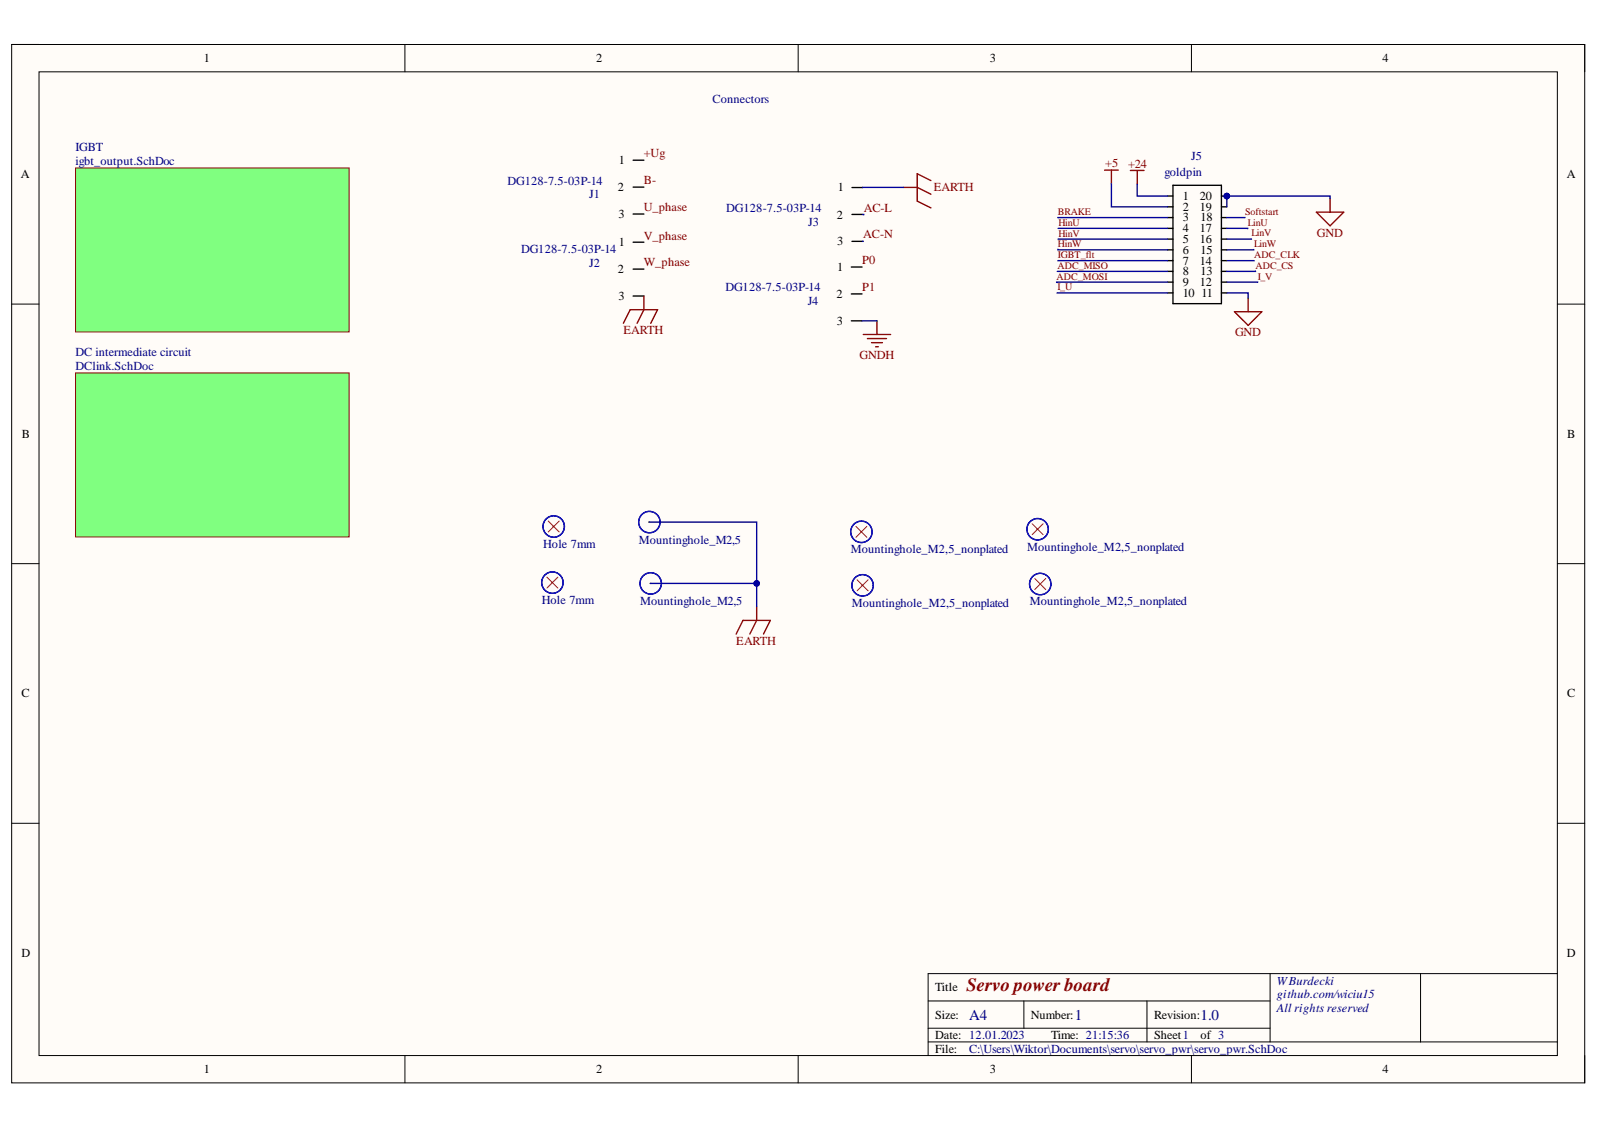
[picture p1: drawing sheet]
<svg xmlns="http://www.w3.org/2000/svg" width="297mm" height="210mm" viewBox="0 0 297 210" stroke-linecap="round" stroke-linejoin="round" font-family="sans-serif">
<defs><g id="words">
<text font-size="3.5" fill="#800000" x="179.7" y="184.3">Servo power board</text>
<g font-size="2.8" fill="#000080">
<text x="180.2" y="189.6">A4</text>
<text x="199.8" y="189.6">1</text>
<text x="223.1" y="189.6">1.0</text>
</g>
<g font-size="2.3">
<text x="37.9" y="11.6">1</text>
<text x="110.8" y="11.6">2</text>
<text x="184" y="11.6">3</text>
<text x="257" y="11.6">4</text>
<text x="3.9" y="33.1">A</text>
<text x="114.9" y="35.5">2</text>
<text x="115" y="30.5">1</text>
<text x="155.7" y="35.6">1</text>
<text x="291.2" y="33.1">A</text>
<text x="115" y="40.6">3</text>
<text x="155.6" y="40.7">2</text>
<text x="219.8" y="37.2">1</text>
<text x="219.8" y="39.2">2</text>
<text x="219.8" y="41.2">3</text>
<text x="223.1" y="39.2">19</text>
<text x="223.1" y="37.2">20</text>
<text x="223.1" y="41.2">18</text>
<text x="115" y="45.8">1</text>
<text x="155.6" y="45.6">3</text>
<text x="219.8" y="43.2">4</text>
<text x="219.8" y="45.2">5</text>
<text x="219.8" y="47.2">6</text>
<text x="223.1" y="45.2">16</text>
<text x="223.1" y="43.2">17</text>
<text x="223.1" y="47.2">15</text>
<text x="114.9" y="50.8">2</text>
<text x="155.6" y="50.4">1</text>
<text x="219.8" y="49.2">7</text>
<text x="219.8" y="51.2">8</text>
<text x="219.8" y="53.2">9</text>
<text x="223.1" y="53.2">12</text>
<text x="223.1" y="49.2">14</text>
<text x="223.1" y="51.2">13</text>
<text x="115" y="55.8">3</text>
<text x="155.5" y="55.4">2</text>
<text x="219.8" y="55.2">10</text>
<text x="223.3" y="55.2">11</text>
<text x="155.6" y="60.4">3</text>
<text x="4.1" y="81.4">B</text>
<text x="291.3" y="81.4">B</text>
<text x="4" y="129.6">C</text>
<text x="291.3" y="129.6">C</text>
<text x="4" y="177.9">D</text>
<text x="291.2" y="177.9">D</text>
<text x="173.8" y="184.3">Title</text>
<text x="173.8" y="189.4">Size:</text>
<text x="191.6" y="189.4">Number:</text>
<text x="214.5" y="189.4">Revision:</text>
<text x="173.8" y="193.2">Date: 12.01.2023</text>
<text x="173.8" y="195.7">File:</text>
<text x="195.4" y="193.2">Time: 21:15:36</text>
<text x="214.5" y="193.2">Sheet1</text>
<text x="223.1" y="193.2">of 3</text>
<text x="37.9" y="199.5">1</text>
<text x="110.8" y="199.5">2</text>
<text x="184" y="199.5">3</text>
<text x="257" y="199.5">4</text>
</g>
<g font-size="2.3" fill="#000080">
<text x="132.5" y="19.1">Connectors</text>
<text x="14" y="28.1">IGBT</text>
<text x="221.4" y="29.7">J5</text>
<text x="14" y="30.7">igbt_output.SchDoc</text>
<text x="94.3" y="34.3">DG128-7.5-03P-14</text>
<text x="216.5" y="32.8">goldpin</text>
<text x="109.5" y="36.8">J1</text>
<text x="135" y="39.4">DG128-7.5-03P-14</text>
<text x="96.9" y="47.1">DG128-7.5-03P-14</text>
<text x="150.2" y="42">J3</text>
<text x="109.5" y="49.6">J2</text>
<text x="134.8" y="54.2">DG128-7.5-03P-14</text>
<text x="150.1" y="56.7">J4</text>
<text x="14" y="66.3">DC intermediate circuit</text>
<text x="14" y="68.8">DClink.SchDoc</text>
<text x="101" y="101.9">Hole 7mm</text>
<text x="118.8" y="101.1">Mountinghole_M2,5</text>
<text x="158.2" y="102.9">Mountinghole_M2,5_nonplated</text>
<text x="190.9" y="102.4">Mountinghole_M2,5_nonplated</text>
<text x="100.7" y="112.3">Hole 7mm</text>
<text x="119" y="112.5">Mountinghole_M2,5</text>
<text x="158.3" y="112.8">Mountinghole_M2,5_nonplated</text>
<text x="191.4" y="112.6">Mountinghole_M2,5_nonplated</text>
<text x="237.3" y="183.1">WBurdecki</text>
<text x="237.3" y="185.6">github.com/wiciu15</text>
<text x="237.3" y="188.1">All rights reserved</text>
<text x="180.2" y="195.7">C:\Users\Wiktor\Documents\servo\servo_pwr\servo_pwr.SchDoc</text>
</g>
<g font-size="2.3" fill="#800000">
<text x="119.7" y="29.2">+Ug</text>
<text x="119.7" y="34.2">B-</text>
<text x="173.6" y="35.6">EARTH</text>
<text x="205.5" y="31.1">+5</text>
<text x="209.7" y="31.2">+24</text>
<text x="119.7" y="39.3">U_phase</text>
<text x="160.5" y="39.4">AC-L</text>
<text x="119.7" y="44.5">V_phase</text>
<text x="160.5" y="44.3">AC-N</text>
<text x="244.8" y="44">GND</text>
<text x="119.7" y="49.5">W_phase</text>
<text x="160.3" y="49.1">P0</text>
<text x="160.3" y="54.1">P1</text>
<text x="115.9" y="62.1">EARTH</text>
<text x="229.6" y="62.5">GND</text>
<text x="159.8" y="66.8">GNDH</text>
<text x="136.9" y="119.9">EARTH</text>
</g>
<g font-size="1.9" fill="#800000">
<text x="196.7" y="40.1">BRAKE</text>
<text x="231.4" y="40.1">Softstart</text>
<text x="196.7" y="45.9">HinW</text>
<text x="196.7" y="42">HinU</text>
<text x="196.7" y="44">HinV</text>
<text x="231.9" y="42.1">LinU</text>
<text x="232.6" y="43.9">LinV</text>
<text x="233.1" y="46">LinW</text>
<text x="196.4" y="52.1">ADC_MOSI</text>
<text x="196.6" y="50">ADC_MISO</text>
<text x="196.7" y="48">IGBT_flt</text>
<text x="233.1" y="48">ADC_CLK</text>
<text x="233.4" y="49.9">ADC_CS</text>
<text x="233.8" y="52.1">I_V</text>
<text x="196.6" y="54">I_U</text>
</g>
</g></defs>
<path d="M2.2 8.3h292.4v193h-292.4z" fill-rule="evenodd" fill="#fffcf8"/>
<path d="M2.2 8.3h292.4v193h-292.4z" fill="none" stroke="#000" stroke-width=".19"/>
<path d="M7.3 13.4h282.2v182.8h-282.2z" fill-rule="evenodd" fill="#fffcf8"/>
<g fill="none" stroke="#000" stroke-width=".19">
<path d="M2.2 8.3h5.1M7.3 13.4h282.2v182.8h-282.2zM75.3 8.3v5M148.4 8.3v5M221.5 8.3v5.1M289.5 8.3h5.1v5.1M2.2 56.5h5.1M289.5 56.5h5.1M2.2 104.8h5.1M289.5 104.8h5.1M2.2 153.1h5.1M289.5 153.1h5.1"/>
<path d="M75.3 196.2v5.1M148.4 196.2v5.1M172.5 186.1h63.6M172.5 193.7h117M172.5 191.2h63.6M190.3 186.1v5.1M213.2 186.1v7.6M221.5 196.2v5.1M236.1 181v12.7M264.1 181v12.7M289.5 181h-117v15.2M294.6 196.2v5.1"/>
</g>
<path d="M14 31.2h50.9v30.5h-50.9z" fill-rule="evenodd" fill="#80ff80"/>
<path d="M14 31.2h50.9v30.5h-50.9z" fill="none" stroke="#800000" stroke-width=".19"/>
<path d="M14 69.3h50.9v30.5h-50.9z" fill-rule="evenodd" fill="#80ff80"/>
<path d="M14 69.3h50.9v30.5h-50.9z" fill="none" stroke="#800000" stroke-width=".19"/>
<path d="M117.7 29.8h2M117.7 34.8h2M117.7 39.8h2M158.4 34.9h2M158.4 39.9h2M117.7 45h2M117.7 50h2M117.7 55h2M158.4 44.9h2" fill="none" stroke="#000" stroke-width=".25"/>
<path d="M168 34.8h2.5l2.5 1.3M170.5 37.4l2.5 1.3M173 33.6l-2.5-1.3v5.1M119.7 55v2.6l-1.3 2.5M115.9 60.1l1.2-2.5h5.1l-1.2 2.5" fill="none" stroke="#800000" stroke-width=".25"/>
<circle cx="228" cy="36.5" r=".51" fill="#000080"/>
<circle cx="228" cy="36.5" r=".51" fill="none" stroke="#000080" stroke-width=".19"/>
<g fill="none" stroke="#000" stroke-width=".25">
<path d="M217 36.4h1M217 38.5h1M227 36.4h1M227 38.5h1M217 40.5h1M217 42.5h1M217 44.5h1M217 46.5h1M217 48.5h1M217 50.5h1M217 52.5h1M217 54.5h1"/>
<path d="M227 40.5h1M227 42.5h1M227 44.5h1M227 46.5h1M227 48.5h1M227 50.5h1M227 52.5h1M227 54.5h1"/>
</g>
<circle cx="228" cy="36.5" r=".51" fill="#000080"/>
<circle cx="228" cy="36.5" r=".51" fill="none" stroke="#000080" stroke-width=".19"/>
<path d="M218 34.5h9v22h-9zM158.2 49.6h2M158.2 54.6h2M158.2 59.7h2M102.8 97.9h.1M120.6 97.1h.1M160 98.9h.1M192.8 98.4h.1M102.6 108.3h.1M120.9 108.5h.1M160.2 108.8h.1M193.3 108.6h.1" fill="none" stroke="#000" stroke-width=".25"/>
<g fill="none" stroke="#800000" stroke-width=".25">
<path d="M205.3 31.6h2.6M206.6 31.6v2.6M210.1 31.7h2.6M211.4 31.7v2.5M244.7 39.4h5.1l-2.6 2.6zM247.2 36.9v2.5M163 59.6v2.6M229.5 58h5l-2.5 2.5zM232 55.4v2.6M160.5 62.2h5.1M161.2 62.9h3.6M162 63.7h2"/>
<path d="M162.8 64.5h.5M136.8 117.9l1.3-2.6h5.1l-1.3 2.6M140.7 112.8v2.5l-1.3 2.6"/>
</g>
<g fill="none" stroke="#00f" stroke-width=".25">
<circle cx="102.9" cy="97.9" r="1.99"/>
<circle cx="120.7" cy="97.1" r="1.99"/>
<circle cx="160.1" cy="98.9" r="1.99"/>
<circle cx="192.9" cy="98.4" r="1.99"/>
<circle cx="102.7" cy="108.3" r="1.99"/>
<circle cx="121" cy="108.5" r="1.99"/>
<circle cx="160.3" cy="108.8" r="1.99"/>
<circle cx="193.4" cy="108.6" r="1.99"/>
</g>
<path d="M101.9 96.9l2 2M103.9 96.9l-2 2M159.1 97.9l2 2M161.1 97.9l-2 2M191.9 97.4l2 2M193.9 97.4l-2 2M101.7 107.3l2 2M103.7 107.3l-2 2M159.3 107.8l2.1 2M161.4 107.8l-2.1 2M192.3 107.6l2.1 2M194.4 107.6l-2.1 2" fill="none" stroke="#f00" stroke-width=".19"/>
<path d="M140.7 108.5v4.3" fill="none" stroke="#000080" stroke-width=".25"/>
<circle cx="140.6" cy="108.5" r=".51" fill="#000080"/>
<circle cx="140.6" cy="108.5" r=".51" fill="none" stroke="#000080" stroke-width=".19"/>
<path d="M120.7 97.1h20v11.4h-19.7" fill="none" stroke="#000080" stroke-width=".25"/>
<circle cx="140.6" cy="108.5" r=".51" fill="#000080"/>
<circle cx="140.6" cy="108.5" r=".51" fill="none" stroke="#000080" stroke-width=".19"/>
<g fill="none" stroke="#000080" stroke-width=".25">
<path d="M160.4 39.9h.2M168 34.8l-7.6 .1M206.6 34.2v4.3h10.4M211.4 34.2v2.2h5.6M247.2 36.9v-.5h-19.2v2.1M160.5 44.9h-.1M163 59.6l-2.8 .1M196.5 54.4l20.5 .1M196.5 50.5h20.5M196.7 46.3v.2h20.3M196.7 48.4l20.3 .1M196.7 42.5h20.3"/>
<path d="M196.7 44.4l20.3 .1M217 52.5h-20.6M217 40.5h-20.3M228 54.5h4v.9M228 52.5h5.8M228 42.5h3.9M228 40.5h3.4M232.6 44.4l-4.6 .1M233 46.4l-5 .1M233.1 48.4l-5.1 .1M233.4 50.4l-5.4 .1"/>
</g>
<circle cx="228" cy="36.5" r=".51" fill="#000080"/>
<circle cx="228" cy="36.5" r=".51" fill="none" stroke="#000080" stroke-width=".19"/>
<use href="#words"/>
</svg>
